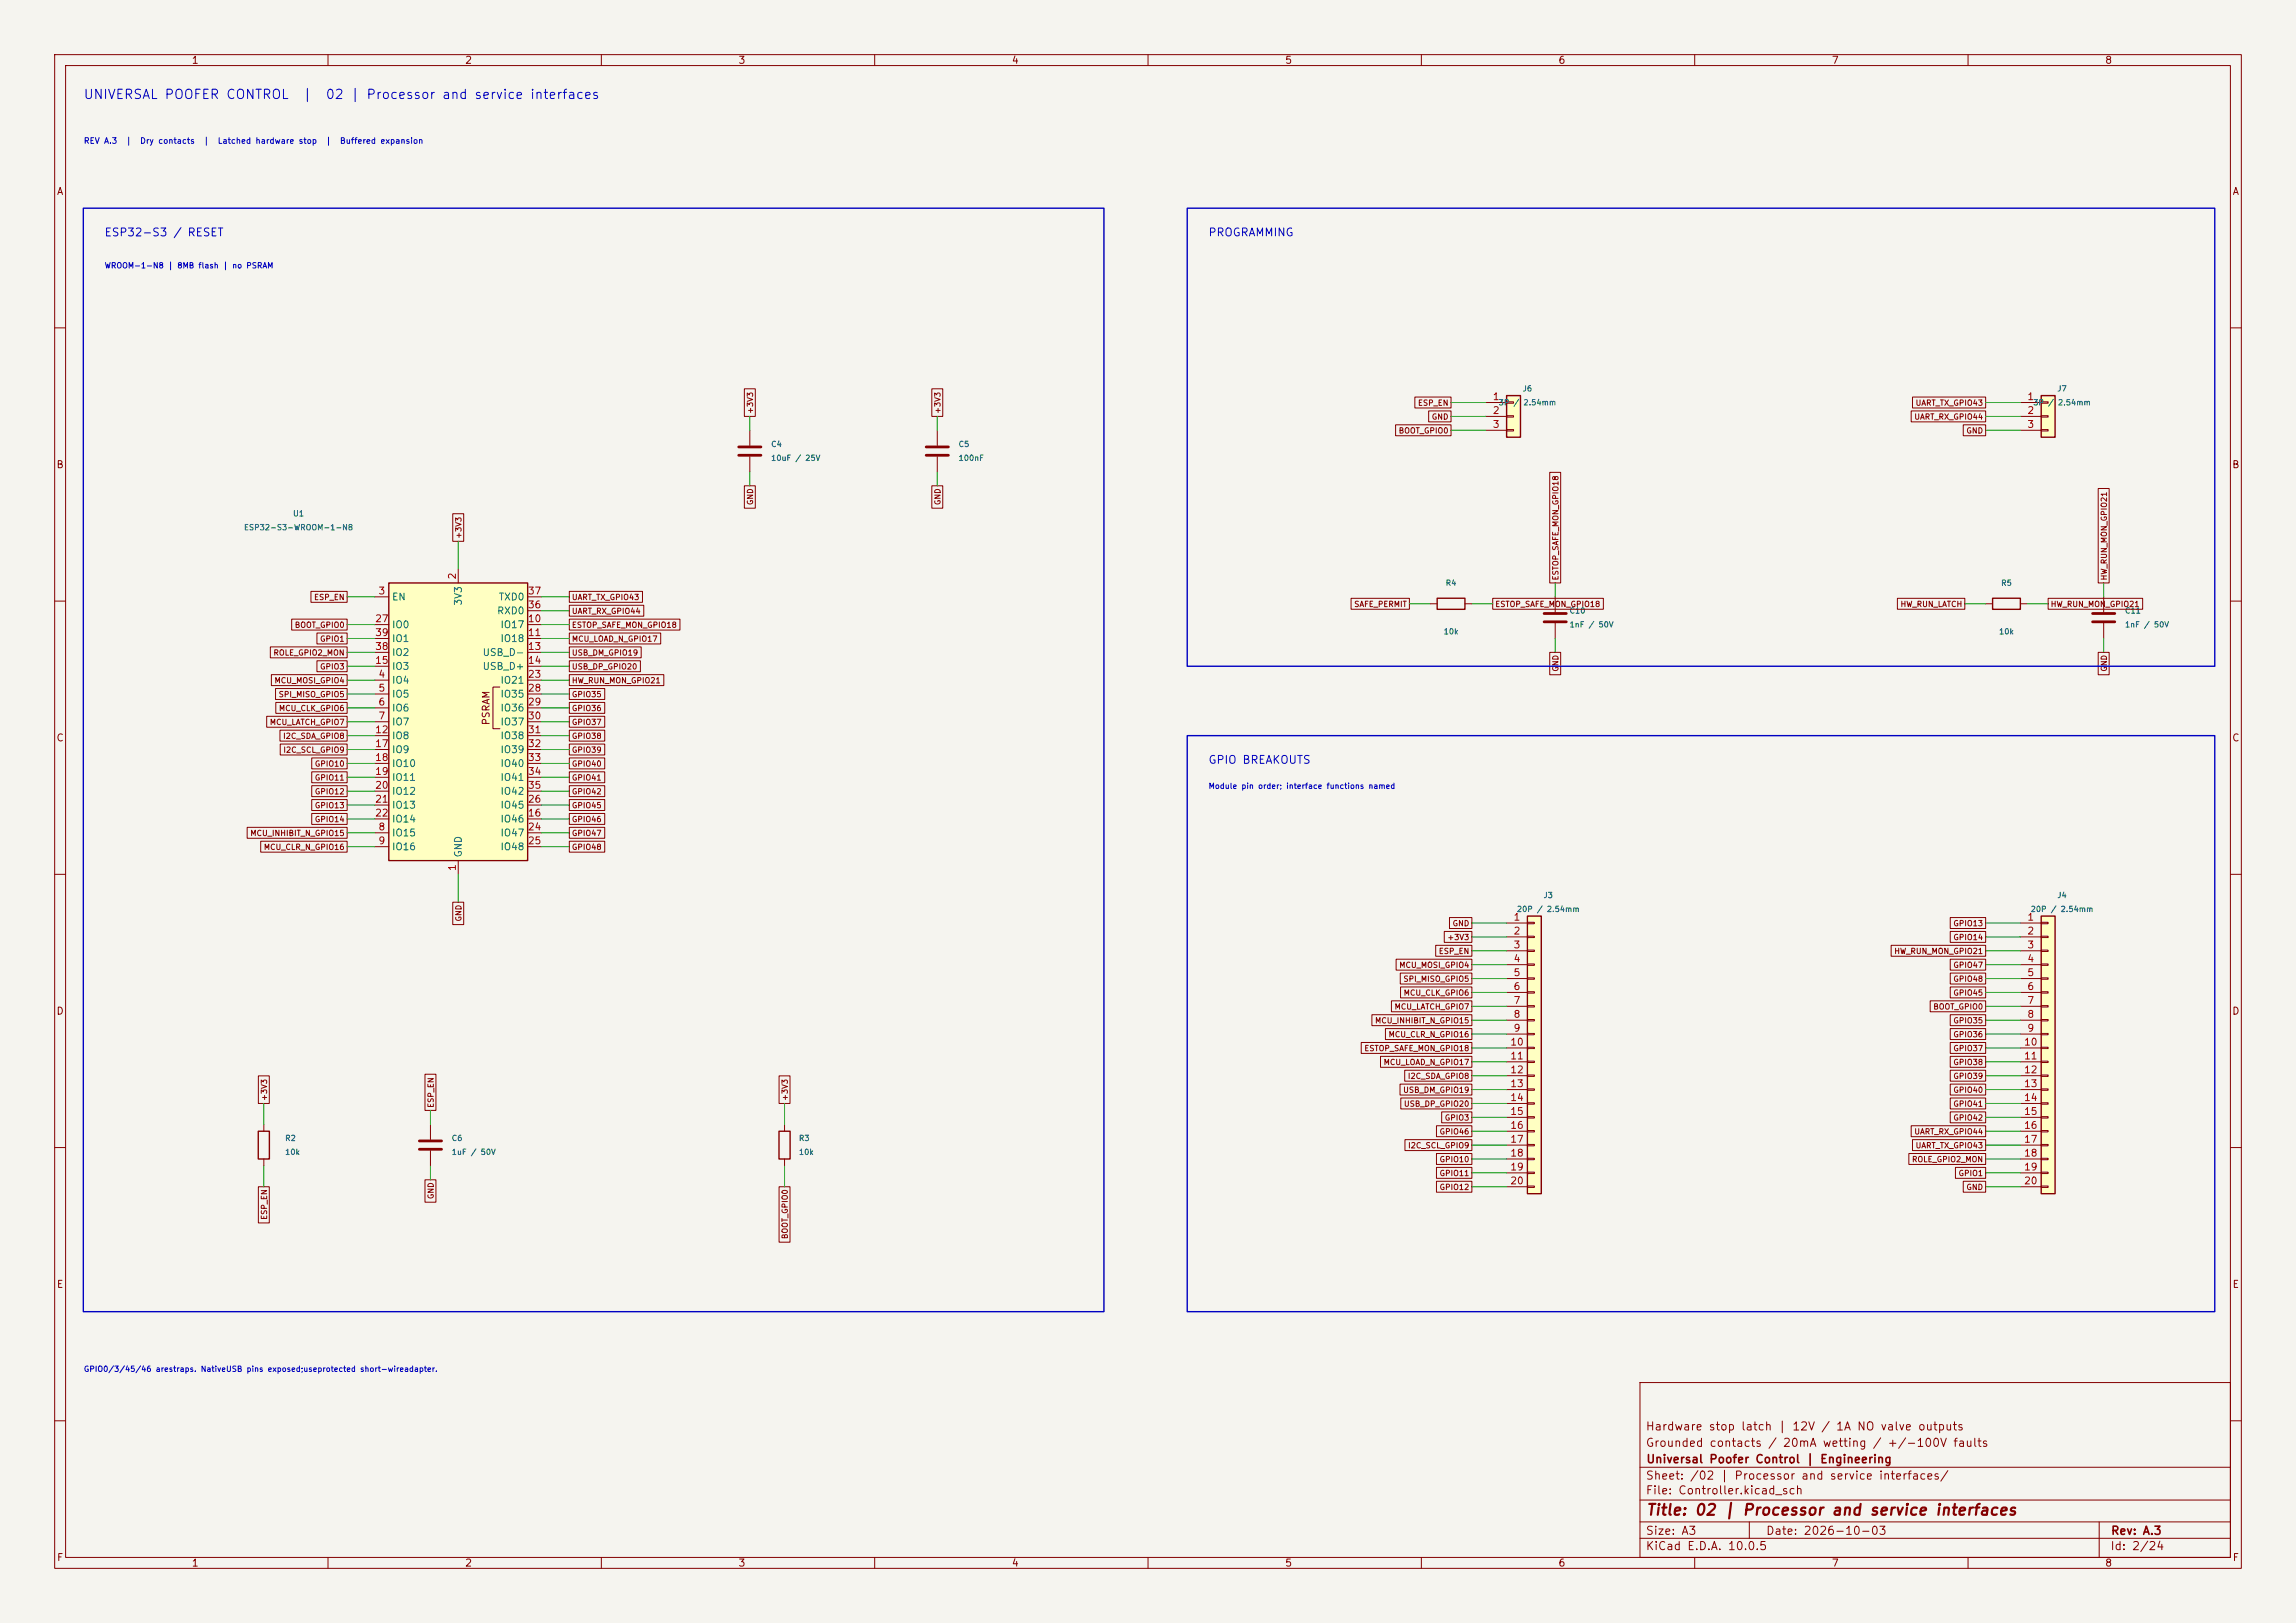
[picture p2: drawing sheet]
<svg xmlns="http://www.w3.org/2000/svg" width="420mm" height="297mm" viewBox="0 0 420 297" stroke-linecap="round" stroke-linejoin="round" font-family="sans-serif">
<defs><g id="words">
<text font-size="2" fill="#840000" x="301" y="277.8">Title: 02 | Processor and service interfaces</text>
<g font-size="1.7" fill="#0000c2">
<text x="15.2" y="18.5">UNIVERSAL POOFER CONTROL</text>
<text x="55.2" y="18.5">|</text>
<text x="59.5" y="18.5">02 | Processor and service interfaces</text>
</g>
<g font-size="1.5" fill="#840000">
<text x="300.9" y="262.1">Hardware stop latch | 12V / 1A NO valve outputs</text>
<text x="300.9" y="265.1">Grounded contacts / 20mA wetting / +/-100V faults</text>
<text x="301" y="268.1">Universal Poofer Control | Engineering</text>
<text x="300.9" y="273.8">File: Controller.kicad_sch</text>
<text x="300.9" y="271.1">Sheet: /02 | Processor and service interfaces/</text>
<text x="300.9" y="281.2">Size: A3</text>
<text x="322.9" y="281.2">Date: 2026-10-03</text>
<text x="386" y="281.2">Rev: A.3</text>
<text x="300.9" y="284">KiCad E.D.A. 10.0.5</text>
<text x="385.9" y="284">Id: 2/24</text>
</g>
<g font-size="1.4" fill="#0000c2">
<text x="19" y="43.6">ESP32-S3 / RESET</text>
<text x="220.9" y="43.6">PROGRAMMING</text>
<text x="220.9" y="140.1">GPIO BREAKOUTS</text>
</g>
<g font-size="1.3" fill="#840000">
<text x="35" y="12">1</text>
<text x="85" y="12">2</text>
<text x="135" y="12">3</text>
<text x="185" y="12">4</text>
<text x="235" y="12">5</text>
<text x="285" y="12">6</text>
<text x="335" y="12">7</text>
<text x="385" y="12">8</text>
<text x="10.3" y="36">A</text>
<text x="408.3" y="36">A</text>
<text x="10.2" y="86">B</text>
<text x="408.2" y="86">B</text>
<text x="10.2" y="136">C</text>
<text x="89.9" y="132.8" transform="rotate(-90 89.9 132.8)">PSRAM</text>
<text x="408.2" y="136">C</text>
<text x="10.2" y="186">D</text>
<text x="408.2" y="186">D</text>
<text x="10.3" y="236">E</text>
<text x="408.3" y="236">E</text>
<text x="10.3" y="286">F</text>
<text x="35" y="287">1</text>
<text x="85" y="287">2</text>
<text x="135" y="287">3</text>
<text x="185" y="287">4</text>
<text x="235" y="287">5</text>
<text x="285" y="287">6</text>
<text x="335" y="287">7</text>
<text x="385" y="287">8</text>
<text x="408.3" y="286">F</text>
</g>
<g font-size="1.3" fill="#a90000">
<text x="273" y="73.5">1</text>
<text x="273" y="76.1">2</text>
<text x="370.7" y="73.5">1</text>
<text x="370.7" y="76.1">2</text>
<text x="273" y="78.6">3</text>
<text x="370.7" y="78.6">3</text>
<text x="83.7" y="106.1" transform="rotate(-90 83.7 106.1)">2</text>
<text x="69.1" y="109.1">3</text>
<text x="96.5" y="111.6">36</text>
<text x="96.5" y="109.1">37</text>
<text x="68.5" y="114.2">27</text>
<text x="68.5" y="119.2">38</text>
<text x="68.5" y="116.7">39</text>
<text x="96.5" y="114.2">10</text>
<text x="96.5" y="116.7">11</text>
<text x="96.5" y="119.2">13</text>
<text x="68.5" y="121.8">15</text>
<text x="69.1" y="124.3">4</text>
<text x="96.5" y="121.8">14</text>
<text x="96.5" y="124.3">23</text>
<text x="69.1" y="126.9">5</text>
<text x="69.1" y="129.4">6</text>
<text x="69.1" y="131.9">7</text>
<text x="96.5" y="126.9">28</text>
<text x="96.5" y="129.4">29</text>
<text x="96.5" y="131.9">30</text>
<text x="68.5" y="134.5">12</text>
<text x="68.5" y="137">17</text>
<text x="96.5" y="134.5">31</text>
<text x="96.5" y="137">32</text>
<text x="68.5" y="139.6">18</text>
<text x="68.5" y="142.1">19</text>
<text x="96.5" y="139.6">33</text>
<text x="96.5" y="142.1">34</text>
<text x="68.5" y="144.6">20</text>
<text x="68.5" y="147.2">21</text>
<text x="68.5" y="149.7">22</text>
<text x="96.5" y="149.7">16</text>
<text x="96.5" y="147.2">26</text>
<text x="96.5" y="144.6">35</text>
<text x="69.1" y="152.3">8</text>
<text x="69.1" y="154.8">9</text>
<text x="96.5" y="152.3">24</text>
<text x="96.5" y="154.8">25</text>
<text x="83.7" y="159.5" transform="rotate(-90 83.7 159.5)">1</text>
<text x="276.8" y="168.8">1</text>
<text x="276.8" y="171.3">2</text>
<text x="276.8" y="173.9">3</text>
<text x="370.7" y="168.8">1</text>
<text x="370.7" y="171.3">2</text>
<text x="370.7" y="173.9">3</text>
<text x="276.8" y="176.4">4</text>
<text x="276.8" y="178.9">5</text>
<text x="370.7" y="176.4">4</text>
<text x="370.7" y="178.9">5</text>
<text x="276.8" y="181.5">6</text>
<text x="276.8" y="184">7</text>
<text x="370.7" y="181.5">6</text>
<text x="370.7" y="184">7</text>
<text x="276.2" y="191.6">10</text>
<text x="276.8" y="186.6">8</text>
<text x="276.8" y="189.1">9</text>
<text x="370.1" y="191.6">10</text>
<text x="370.7" y="186.6">8</text>
<text x="370.7" y="189.1">9</text>
<text x="276.2" y="194.2">11</text>
<text x="276.2" y="196.7">12</text>
<text x="370.1" y="194.2">11</text>
<text x="370.1" y="196.7">12</text>
<text x="276.2" y="199.3">13</text>
<text x="276.2" y="201.8">14</text>
<text x="370.1" y="199.3">13</text>
<text x="370.1" y="201.8">14</text>
<text x="276.2" y="204.3">15</text>
<text x="276.2" y="206.9">16</text>
<text x="276.2" y="209.4">17</text>
<text x="370.1" y="204.3">15</text>
<text x="370.1" y="206.9">16</text>
<text x="370.1" y="209.4">17</text>
<text x="276.2" y="212">18</text>
<text x="276.2" y="214.5">19</text>
<text x="370.1" y="212">18</text>
<text x="370.1" y="214.5">19</text>
<text x="276.2" y="217">20</text>
<text x="370.1" y="217">20</text>
</g>
<g font-size="1.3" fill="#006464">
<text x="71.6" y="110.2">EN</text>
<text x="84.8" y="110.9" transform="rotate(-90 84.8 110.9)">3V3</text>
<text x="90.8" y="112.7">RXD0</text>
<text x="91.1" y="110.2">TXD0</text>
<text x="71.6" y="115.3">IO0</text>
<text x="71.6" y="117.8">IO1</text>
<text x="91.4" y="115.3">IO17</text>
<text x="91.4" y="117.8">IO18</text>
<text x="71.6" y="125.4">IO4</text>
<text x="71.6" y="122.9">IO3</text>
<text x="71.6" y="120.3">IO2</text>
<text x="88.2" y="120.3">USB_D-</text>
<text x="88.2" y="122.9">USB_D+</text>
<text x="91.4" y="125.4">IO21</text>
<text x="71.6" y="128">IO5</text>
<text x="71.6" y="130.5">IO6</text>
<text x="91.4" y="128">IO35</text>
<text x="91.4" y="130.5">IO36</text>
<text x="71.6" y="133">IO7</text>
<text x="71.6" y="135.6">IO8</text>
<text x="91.4" y="133">IO37</text>
<text x="91.4" y="135.6">IO38</text>
<text x="71.6" y="138.1">IO9</text>
<text x="71.6" y="140.7">IO10</text>
<text x="71.6" y="143.2">IO11</text>
<text x="91.4" y="138.1">IO39</text>
<text x="91.4" y="140.7">IO40</text>
<text x="91.4" y="143.2">IO41</text>
<text x="71.6" y="145.7">IO12</text>
<text x="71.6" y="148.3">IO13</text>
<text x="91.4" y="148.3">IO45</text>
<text x="91.4" y="145.7">IO42</text>
<text x="71.6" y="153.4">IO15</text>
<text x="71.6" y="155.9">IO16</text>
<text x="71.6" y="150.8">IO14</text>
<text x="91.4" y="150.8">IO46</text>
<text x="91.4" y="153.4">IO47</text>
<text x="91.4" y="155.9">IO48</text>
<text x="84.8" y="157" transform="rotate(-90 84.8 157)">GND</text>
</g>
<g font-size="1.1" fill="#0000c2">
<text x="15.2" y="26.6">REV A.3</text>
<text x="22.9" y="26.6">|</text>
<text x="25.5" y="26.6">Dry contacts</text>
<text x="37.1" y="26.6">|</text>
<text x="39.7" y="26.6">Latched hardware stop</text>
<text x="59.5" y="26.6">|</text>
<text x="62.1" y="26.6">Buffered expansion</text>
</g>
<g font-size="1" fill="#0000c2">
<text x="19.1" y="49.4">WROOM-1-N8 | 8MB flash | no PSRAM</text>
<text x="221" y="144.6">Module pin order; interface functions named</text>
<text x="15.2" y="251.3">GPIO0/3/45/46 arestraps. NativeUSB pins exposed;useprotected short-wireadapter.</text>
</g>
<g font-size="1" fill="#006464">
<text x="278.4" y="71.9">J6</text>
<text x="376.2" y="71.9">J7</text>
<text x="274" y="74.4">3P /</text>
<text x="278.6" y="74.4">2.54mm</text>
<text x="371.8" y="74.4">3P /</text>
<text x="376.4" y="74.4">2.54mm</text>
<text x="141" y="82">C4</text>
<text x="175.2" y="82">C5</text>
<text x="141" y="84.6">10uF / 25V</text>
<text x="175.2" y="84.6">100nF</text>
<text x="53.5" y="94.7">U1</text>
<text x="44.5" y="97.3">ESP32-S3-WROOM-1-N8</text>
<text x="264.4" y="107.4">R4</text>
<text x="366" y="107.4">R5</text>
<text x="287" y="112.5">C10</text>
<text x="388.6" y="112.5">C11</text>
<text x="264" y="116.3">10k</text>
<text x="287" y="115.1">1nF / 50V</text>
<text x="365.6" y="116.3">10k</text>
<text x="388.6" y="115.1">1nF / 50V</text>
<text x="277.4" y="167.1">20P / 2.54mm</text>
<text x="282.3" y="164.6">J3</text>
<text x="371.4" y="167.1">20P / 2.54mm</text>
<text x="376.2" y="164.6">J4</text>
<text x="52.1" y="209">R2</text>
<text x="82.5" y="209">C6</text>
<text x="146" y="209">R3</text>
<text x="52.1" y="211.6">10k</text>
<text x="82.5" y="211.6">1uF / 50V</text>
<text x="146" y="211.6">10k</text>
</g>
<g font-size="1" fill="#840000">
<text x="138" y="75.8" transform="rotate(-90 138 75.8)">+3V3</text>
<text x="172.3" y="75.8" transform="rotate(-90 172.3 75.8)">+3V3</text>
<text x="259.3" y="74.5">ESP_EN</text>
<text x="261.8" y="77">GND</text>
<text x="350.1" y="77">UART_RX_GPIO44</text>
<text x="350.3" y="74.5">UART_TX_GPIO43</text>
<text x="255.8" y="79.6">BOOT_GPIO0</text>
<text x="359.6" y="79.6">GND</text>
<text x="138" y="92.5" transform="rotate(-90 138 92.5)">GND</text>
<text x="172.3" y="92.5" transform="rotate(-90 172.3 92.5)">GND</text>
<text x="84.6" y="98.7" transform="rotate(-90 84.6 98.7)">+3V3</text>
<text x="285.3" y="106.3" transform="rotate(-90 285.3 106.3)">ESTOP_SAFE_MON_GPIO18</text>
<text x="385.6" y="106.3" transform="rotate(-90 385.6 106.3)">HW_RUN_MON_GPIO21</text>
<text x="57.4" y="110">ESP_EN</text>
<text x="104.5" y="112.6">UART_RX_GPIO44</text>
<text x="104.5" y="110">UART_TX_GPIO43</text>
<text x="247.6" y="111.3">SAFE_PERMIT</text>
<text x="273.4" y="111.3">ESTOP_SAFE_MON_GPIO18</text>
<text x="347.5" y="111.3">HW_RUN_LATCH</text>
<text x="375" y="111.3">HW_RUN_MON_GPIO21</text>
<text x="53.8" y="115.1">BOOT_GPIO0</text>
<text x="58.4" y="117.7">GPIO1</text>
<text x="104.5" y="115.1">ESTOP_SAFE_MON_GPIO18</text>
<text x="104.5" y="117.7">MCU_LOAD_N_GPIO17</text>
<text x="49.9" y="120.2">ROLE_GPIO2_MON</text>
<text x="50.1" y="125.3">MCU_MOSI_GPIO4</text>
<text x="58.4" y="122.7">GPIO3</text>
<text x="104.5" y="125.3">HW_RUN_MON_GPIO21</text>
<text x="104.5" y="120.2">USB_DM_GPIO19</text>
<text x="104.5" y="122.7">USB_DP_GPIO20</text>
<text x="285.3" y="123" transform="rotate(-90 285.3 123)">GND</text>
<text x="385.6" y="123" transform="rotate(-90 385.6 123)">GND</text>
<text x="50.9" y="127.8">SPI_MISO_GPIO5</text>
<text x="50.9" y="130.4">MCU_CLK_GPIO6</text>
<text x="104.5" y="127.8">GPIO35</text>
<text x="104.5" y="130.4">GPIO36</text>
<text x="49.3" y="132.9">MCU_LATCH_GPIO7</text>
<text x="51.7" y="135.4">I2C_SDA_GPIO8</text>
<text x="51.7" y="138">I2C_SCL_GPIO9</text>
<text x="104.5" y="132.9">GPIO37</text>
<text x="104.5" y="135.4">GPIO38</text>
<text x="104.5" y="138">GPIO39</text>
<text x="57.5" y="140.5">GPIO10</text>
<text x="57.5" y="143.1">GPIO11</text>
<text x="104.5" y="143.1">GPIO41</text>
<text x="104.5" y="140.5">GPIO40</text>
<text x="57.5" y="145.6">GPIO12</text>
<text x="57.5" y="148.1">GPIO13</text>
<text x="104.5" y="148.1">GPIO45</text>
<text x="104.5" y="145.6">GPIO42</text>
<text x="45.7" y="153.2">MCU_INHIBIT_N_GPIO15</text>
<text x="48.2" y="155.8">MCU_CLR_N_GPIO16</text>
<text x="57.5" y="150.7">GPIO14</text>
<text x="104.5" y="150.7">GPIO46</text>
<text x="104.5" y="153.2">GPIO47</text>
<text x="104.5" y="155.8">GPIO48</text>
<text x="84.6" y="168.7" transform="rotate(-90 84.6 168.7)">GND</text>
<text x="264.7" y="172.3">+3V3</text>
<text x="265.6" y="169.7">GND</text>
<text x="357.2" y="172.3">GPIO14</text>
<text x="357.2" y="169.7">GPIO13</text>
<text x="255.9" y="177.4">MCU_MOSI_GPIO4</text>
<text x="256.6" y="179.9">SPI_MISO_GPIO5</text>
<text x="263.1" y="174.8">ESP_EN</text>
<text x="346.4" y="174.8">HW_RUN_MON_GPIO21</text>
<text x="357.2" y="177.4">GPIO47</text>
<text x="357.2" y="179.9">GPIO48</text>
<text x="255" y="185">MCU_LATCH_GPIO7</text>
<text x="256.7" y="182.4">MCU_CLK_GPIO6</text>
<text x="353.5" y="185">BOOT_GPIO0</text>
<text x="357.2" y="182.4">GPIO45</text>
<text x="251.4" y="187.5">MCU_INHIBIT_N_GPIO15</text>
<text x="253.9" y="190.1">MCU_CLR_N_GPIO16</text>
<text x="357.2" y="187.5">GPIO35</text>
<text x="357.2" y="190.1">GPIO36</text>
<text x="249.5" y="192.6">ESTOP_SAFE_MON_GPIO18</text>
<text x="253" y="195.1">MCU_LOAD_N_GPIO17</text>
<text x="257.4" y="197.7">I2C_SDA_GPIO8</text>
<text x="357.2" y="197.7">GPIO39</text>
<text x="357.2" y="192.6">GPIO37</text>
<text x="357.2" y="195.1">GPIO38</text>
<text x="49.1" y="201.6" transform="rotate(-90 49.1 201.6)">+3V3</text>
<text x="79.6" y="202.8" transform="rotate(-90 79.6 202.8)">ESP_EN</text>
<text x="144.3" y="201.6" transform="rotate(-90 144.3 201.6)">+3V3</text>
<text x="256.6" y="200.2">USB_DM_GPIO19</text>
<text x="256.7" y="202.8">USB_DP_GPIO20</text>
<text x="357.2" y="202.8">GPIO41</text>
<text x="357.2" y="200.2">GPIO40</text>
<text x="263.2" y="207.8">GPIO46</text>
<text x="264.2" y="205.3">GPIO3</text>
<text x="350.1" y="207.8">UART_RX_GPIO44</text>
<text x="357.2" y="205.3">GPIO42</text>
<text x="257.5" y="210.4">I2C_SCL_GPIO9</text>
<text x="263.2" y="215.5">GPIO11</text>
<text x="263.2" y="212.9">GPIO10</text>
<text x="349.6" y="212.9">ROLE_GPIO2_MON</text>
<text x="350.3" y="210.4">UART_TX_GPIO43</text>
<text x="358.2" y="215.5">GPIO1</text>
<text x="79.6" y="219.5" transform="rotate(-90 79.6 219.5)">GND</text>
<text x="263.2" y="218">GPIO12</text>
<text x="359.6" y="218">GND</text>
<text x="49.1" y="223.3" transform="rotate(-90 49.1 223.3)">ESP_EN</text>
<text x="144.3" y="226.8" transform="rotate(-90 144.3 226.8)">BOOT_GPIO0</text>
</g>
</g></defs>
<path d="M0 0h420v297h-420z" fill="#f5f4ef" stroke="#f5f4ef" stroke-width=".18"/>
<g fill="none" stroke="#840000" stroke-width=".18">
<path d="M10 10h400v277h-400zM12 12h396v273h-396zM60 10v2M110 10v2M160 10v2M210 10v2M260 10v2M310 10v2M360 10v2M10 60h2M408 60h2M10 110h2"/>
<path d="M408 110h2M10 160h2M408 160h2M10 210h2M408 210h2M300 253h108v32h-108zM10 260h2M300 278.5h108M300 274.5h108M300 268.5h108M320 278.5v3M384 278.5v6.5"/>
<path d="M408 260h2M60 285v2M110 285v2M160 285v2M210 285v2M260 285v2M300 281.5h108M310 285v2M360 285v2"/>
</g>
<path d="M373.4 167.6h2.5v50.8h-2.5z" fill="#ffffc2"/>
<path d="M373.4 167.6h2.5v50.8h-2.5z" fill="none" stroke="#840000" stroke-width=".25"/>
<g fill="none" stroke="#840000" stroke-width=".18">
<path d="M369.6 168.9h3.8M369.6 171.5h3.8M369.6 174h3.8M369.6 176.5h3.8M369.6 179.1h3.8M373.4 168.8h1.2v.2h-1.2zM373.4 171.3h1.2v.3h-1.2zM373.4 173.9h1.2v.2h-1.2zM373.4 176.4h1.2v.3h-1.2zM373.4 178.9h1.2v.3h-1.2zM369.6 181.6h3.8M369.6 184.2h3.8"/>
<path d="M369.6 186.7h3.8M369.6 189.2h3.8M369.6 191.8h3.8M369.6 194.3h3.8M369.6 196.9h3.8M369.6 199.4h3.8M373.4 181.5h1.2v.2h-1.2zM373.4 184h1.2v.3h-1.2zM373.4 186.6h1.2v.2h-1.2zM373.4 189.1h1.2v.3h-1.2zM373.4 191.6h1.2v.3h-1.2zM373.4 194.2h1.2v.2h-1.2z"/>
<path d="M373.4 196.7h1.2v.3h-1.2zM373.4 199.3h1.2v.2h-1.2zM369.6 201.9h3.8M369.6 204.5h3.8M369.6 207h3.8M369.6 209.6h3.8M369.6 212.1h3.8M369.6 214.6h3.8M369.6 217.2h3.8M373.4 201.8h1.2v.3h-1.2zM373.4 204.3h1.2v.3h-1.2zM373.4 206.9h1.2v.2h-1.2z"/>
<path d="M373.4 209.4h1.2v.3h-1.2zM373.4 212h1.2v.2h-1.2zM373.4 214.5h1.2v.3h-1.2zM373.4 217h1.2v.3h-1.2z"/>
</g>
<path d="M275.6 72.4h2.5v7.6h-2.5z" fill="#ffffc2"/>
<path d="M275.6 72.4h2.5v7.6h-2.5zM262.9 109.5h5.1v2h-5.1z" fill="none" stroke="#840000" stroke-width=".25"/>
<path d="M271.8 73.7h3.8M271.8 76.2h3.8M271.8 78.7h3.8M275.6 73.5h1.3v.3h-1.3zM275.6 76.1h1.3v.2h-1.3zM275.6 78.6h1.3v.3h-1.3zM261.6 110.5h1.3M268 110.5h1.2M284.5 109.2v2.8M284.5 114v2.8" fill="none" stroke="#840000" stroke-width=".18"/>
<path d="M282.4 112.3h4.1M282.4 113.8h4.1" fill="none" stroke="#840000" stroke-width=".51"/>
<path d="M373.4 72.4h2.5v7.6h-2.5z" fill="#ffffc2"/>
<path d="M373.4 72.4h2.5v7.6h-2.5zM364.5 109.5h5.1v2h-5.1z" fill="none" stroke="#840000" stroke-width=".25"/>
<path d="M369.6 73.7h3.8M369.6 76.2h3.8M369.6 78.7h3.8M373.4 73.5h1.2v.3h-1.2zM373.4 76.1h1.2v.2h-1.2zM373.4 78.6h1.2v.3h-1.2zM363.2 110.5h1.3M369.6 110.5h1.2M384.8 109.2v2.8M384.8 114v2.8" fill="none" stroke="#840000" stroke-width=".18"/>
<path d="M382.8 112.3h4M382.8 113.8h4" fill="none" stroke="#840000" stroke-width=".51"/>
<path d="M71.1 106.7h25.4v50.8h-25.4z" fill="#ffffc2"/>
<path d="M71.1 106.7h25.4v50.8h-25.4zM47.2 207h2.1v5.1h-2.1zM142.5 207h2v5.1h-2z" fill="none" stroke="#840000" stroke-width=".25"/>
<g fill="none" stroke="#840000" stroke-width=".18">
<path d="M137.2 78.7v2.8M171.4 78.7v2.8M137.2 83.6v2.8M171.4 83.6v2.8M68.6 109.2h2.5M68.6 114.3h2.5M68.6 116.8h2.5M68.6 119.4h2.5M83.8 104.1v2.6M96.5 109.2h2.6M96.5 114.3h2.6M96.5 116.8h2.6"/>
<path d="M96.5 119.4h2.6M96.5 111.8h2.6M68.6 124.5h2.5M68.6 127h2.5M68.6 129.5h2.5M68.6 132.1h2.5M68.6 134.6h2.5M68.6 121.9h2.5M68.6 137.2h2.5M68.6 139.7h2.5M91.4 125.7h-1.2v7.7h1.2M96.5 124.5h2.6"/>
<path d="M96.5 127h2.6M96.5 129.5h2.6M96.5 132.1h2.6M96.5 134.6h2.6M96.5 121.9h2.6M96.5 137.2h2.6M96.5 139.7h2.6M68.6 152.4h2.5M68.6 154.9h2.5M68.6 149.9h2.5M68.6 142.2h2.5M68.6 144.8h2.5"/>
<path d="M68.6 147.3h2.5M83.8 157.5v2.5M96.5 152.4h2.6M96.5 154.9h2.6M96.5 149.9h2.6M96.5 142.2h2.6M96.5 144.8h2.6M96.5 147.3h2.6M48.3 205.7v1.3M48.3 212.1v1.3M78.7 205.7v2.8M78.7 210.6v2.8"/>
<path d="M143.5 205.7v1.3M143.5 212.1v1.3"/>
</g>
<path d="M135.1 81.8h4.1M135.1 83.3h4.1M169.4 81.8h4.1M169.4 83.3h4.1M76.7 208.8h4.1M76.7 210.3h4.1" fill="none" stroke="#840000" stroke-width=".51"/>
<path d="M279.4 167.6h2.5v50.8h-2.5z" fill="#ffffc2"/>
<path d="M279.4 167.6h2.5v50.8h-2.5z" fill="none" stroke="#840000" stroke-width=".25"/>
<g fill="none" stroke="#840000" stroke-width=".18">
<path d="M136.2 71.1h2v5.1h-2zM170.4 71.1h2.1v5.1h-2.1zM255.3 77.7h10.1v2h-10.1zM258.8 72.7h6.6v2h-6.6zM261.3 75.2h4.1v2h-4.1zM349.6 75.2h13.6v2h-13.6zM349.8 72.7h13.4v2h-13.4zM359.1 77.7h4.1v2h-4.1zM82.8 94h2v5.1h-2zM136.2 88.9h2v4.1h-2zM170.4 88.9h2.1v4.1h-2.1zM283.5 86.4h2v20.3h-2z"/>
<path d="M383.8 89.4h2v17.3h-2zM49.4 118.4h14.1v2h-14.1zM53.4 113.3h10.1v2h-10.1zM56.9 108.2h6.6v2h-6.6zM58 115.8h5.5v2h-5.5zM104.1 110.8h13.7v2h-13.7zM104.1 108.2h13.4v2h-13.4zM104.1 113.3h20.3v2h-20.3zM104.1 115.8h16.8v2h-16.8zM104.1 118.4h13.2v2h-13.2zM247.1 109.5h10.7v2h-10.7zM273 109.5h20.3v2h-20.3z"/>
<path d="M283.5 119.4h2v4.1h-2zM347.1 109.5h12.3v2h-12.3zM374.6 109.5h17.3v2h-17.3zM383.8 119.4h2v4.1h-2zM48.8 131.1h14.7v2h-14.7zM49.6 123.5h13.9v2h-13.9zM50.4 126h13.1v2h-13.1zM50.4 128.5h13.1v2h-13.1zM51.2 133.6h12.3v2h-12.3zM51.3 136.2h12.2v2h-12.2zM57 138.7h6.5v2h-6.5zM58 120.9h5.5v2h-5.5z"/>
<path d="M104.1 123.5h17.3v2h-17.3zM104.1 120.9h13v2h-13zM104.1 138.7h6.5v2h-6.5zM104.1 126h6.5v2h-6.5zM104.1 128.5h6.5v2h-6.5zM104.1 131.1h6.5v2h-6.5zM104.1 133.6h6.5v2h-6.5zM104.1 136.2h6.5v2h-6.5zM45.2 151.4h18.3v2h-18.3zM47.7 153.9h15.8v2h-15.8zM57 141.2h6.5v2h-6.5zM57 143.8h6.5v2h-6.5z"/>
<path d="M57 146.3h6.5v2h-6.5zM57 148.9h6.5v2h-6.5zM104.1 148.9h6.5v2h-6.5zM104.1 151.4h6.5v2h-6.5zM104.1 153.9h6.5v2h-6.5zM104.1 146.3h6.5v2h-6.5zM104.1 141.2h6.5v2h-6.5zM104.1 143.8h6.5v2h-6.5zM82.8 165.1h2v4.1h-2zM255.4 175.5h13.8v2h-13.8zM256.1 178.1h13.1v2h-13.1zM262.6 173h6.6v2h-6.6z"/>
<path d="M264.2 170.4h5v2.1h-5zM265.1 167.9h4.1v2h-4.1zM275.6 168.9h3.8M275.6 171.5h3.8M275.6 174h3.8M275.6 176.5h3.8M275.6 179.1h3.8M279.4 168.8h1.3v.2h-1.3zM279.4 171.3h1.3v.3h-1.3zM279.4 173.9h1.3v.2h-1.3zM279.4 176.4h1.3v.3h-1.3zM279.4 178.9h1.3v.3h-1.3z"/>
<path d="M345.9 173h17.3v2h-17.3zM356.7 170.4h6.5v2.1h-6.5zM356.7 167.9h6.5v2h-6.5zM356.7 175.5h6.5v2h-6.5zM356.7 178.1h6.5v2h-6.5zM47.3 196.9h2v5h-2zM77.7 196.6h2v6.6h-2zM142.5 196.9h2v5h-2zM249 190.8h20.2v2h-20.2zM251 185.7h18.2v2h-18.2zM252.5 193.3h16.7v2h-16.7zM253.4 188.2h15.8v2h-15.8z"/>
<path d="M254.5 183.1h14.7v2.1h-14.7zM256.1 198.4h13.1v2h-13.1zM256.2 180.6h13v2h-13zM257 195.8h12.2v2.1h-12.2zM275.6 181.6h3.8M275.6 184.2h3.8M275.6 186.7h3.8M275.6 189.2h3.8M275.6 191.8h3.8M275.6 194.3h3.8M275.6 196.9h3.8M275.6 199.4h3.8"/>
<path d="M279.4 181.5h1.3v.2h-1.3zM279.4 184h1.3v.3h-1.3zM279.4 186.6h1.3v.2h-1.3zM279.4 189.1h1.3v.3h-1.3zM279.4 191.6h1.3v.3h-1.3zM279.4 194.2h1.3v.2h-1.3zM279.4 196.7h1.3v.3h-1.3zM279.4 199.3h1.3v.2h-1.3zM353.1 183.1h10.1v2.1h-10.1zM356.7 180.6h6.5v2h-6.5zM356.7 198.4h6.5v2h-6.5zM356.7 195.8h6.5v2.1h-6.5z"/>
<path d="M356.7 185.7h6.5v2h-6.5zM356.7 188.2h6.5v2h-6.5zM356.7 190.8h6.5v2h-6.5zM356.7 193.3h6.5v2h-6.5zM47.3 217.2h2v6.6h-2zM77.7 215.9h2v4.1h-2zM142.5 217.2h2v10.1h-2zM256.2 200.9h13v2h-13zM257 208.5h12.2v2.1h-12.2zM262.8 213.6h6.4v2h-6.4zM262.8 211.1h6.4v2h-6.4zM262.8 206h6.4v2h-6.4z"/>
<path d="M262.8 216.2h6.4v2h-6.4zM263.7 203.5h5.5v2h-5.5zM275.6 201.9h3.8M275.6 204.5h3.8M275.6 207h3.8M275.6 209.6h3.8M275.6 212.1h3.8M275.6 214.6h3.8M275.6 217.2h3.8M279.4 201.8h1.3v.3h-1.3zM279.4 204.3h1.3v.3h-1.3zM279.4 206.9h1.3v.2h-1.3z"/>
<path d="M279.4 209.4h1.3v.3h-1.3zM279.4 212h1.3v.2h-1.3zM279.4 214.5h1.3v.3h-1.3zM279.4 217h1.3v.3h-1.3zM349.2 211.1h14v2h-14zM349.6 206h13.6v2h-13.6zM349.8 208.5h13.4v2.1h-13.4zM356.7 203.5h6.5v2h-6.5zM356.7 200.9h6.5v2h-6.5zM357.7 213.6h5.5v2h-5.5zM359.1 216.2h4.1v2h-4.1z"/>
</g>
<g fill="none" stroke="#009600" stroke-width=".18">
<path d="M137.2 76.2v2.5M171.4 76.2v2.5M265.4 73.7h6.4M265.4 76.2h6.4M265.4 78.7h6.4M363.2 73.7h6.4M363.2 76.2h6.4M363.2 78.7h6.4M83.8 99.1v5M137.2 86.4v2.5M171.4 86.4v2.5M63.5 114.3h5.1"/>
<path d="M63.5 109.2h5.1M63.5 119.4h5.1M63.5 116.8h5.1M99.1 114.3h5M99.1 111.8h5M99.1 109.2h5M99.1 119.4h5M99.1 116.8h5M257.8 110.5h3.8M269.2 110.5h3.8M284.5 106.7v2.5M284.5 116.8v2.6"/>
<path d="M359.4 110.5h3.8M370.8 110.5h3.8M384.8 106.7v2.5M384.8 116.8v2.6M63.5 139.7h5.1M63.5 137.2h5.1M63.5 134.6h5.1M63.5 132.1h5.1M63.5 129.5h5.1M63.5 127h5.1M63.5 124.5h5.1M63.5 121.9h5.1"/>
<path d="M99.1 139.7h5M99.1 137.2h5M99.1 134.6h5M99.1 132.1h5M99.1 129.5h5M99.1 127h5M99.1 124.5h5M99.1 121.9h5M63.5 144.8h5.1M63.5 152.4h5.1M63.5 149.9h5.1M63.5 147.3h5.1"/>
<path d="M63.5 142.2h5.1M63.5 154.9h5.1M99.1 144.8h5M99.1 152.4h5M99.1 149.9h5M99.1 147.3h5M99.1 142.2h5M99.1 154.9h5M83.8 160v5.1M269.2 176.5h6.4M269.2 179.1h6.4M269.2 168.9h6.4"/>
<path d="M269.2 171.5h6.4M269.2 174h6.4M363.2 176.5h6.4M363.2 179.1h6.4M363.2 168.9h6.4M363.2 171.5h6.4M363.2 174h6.4M269.2 199.4h6.4M269.2 184.2h6.4M269.2 181.6h6.4M269.2 186.7h6.4M269.2 189.2h6.4"/>
<path d="M269.2 191.8h6.4M269.2 194.3h6.4M269.2 196.9h6.4M363.2 199.4h6.4M363.2 184.2h6.4M363.2 181.6h6.4M363.2 186.7h6.4M363.2 189.2h6.4M363.2 191.8h6.4M363.2 194.3h6.4M363.2 196.9h6.4M48.3 201.9v3.8"/>
<path d="M48.3 213.4v3.8M78.7 203.2v2.5M78.7 213.4v2.5M143.5 201.9v3.8M143.5 213.4v3.8M269.2 214.6h6.4M269.2 212.1h6.4M269.2 201.9h6.4M269.2 204.5h6.4M269.2 207h6.4M269.2 209.6h6.4M269.2 217.2h6.4"/>
<path d="M363.2 214.6h6.4M363.2 212.1h6.4M363.2 201.9h6.4M363.2 204.5h6.4M363.2 207h6.4M363.2 209.6h6.4M363.2 217.2h6.4"/>
</g>
<path d="M15.2 38.1h186.7v201.9h-186.7zM217.2 38.1h187.9v83.8h-187.9zM217.2 134.6h187.9v105.4h-187.9z" fill="none" stroke="#0000c2" stroke-width=".25"/>
<use href="#words"/>
</svg>
